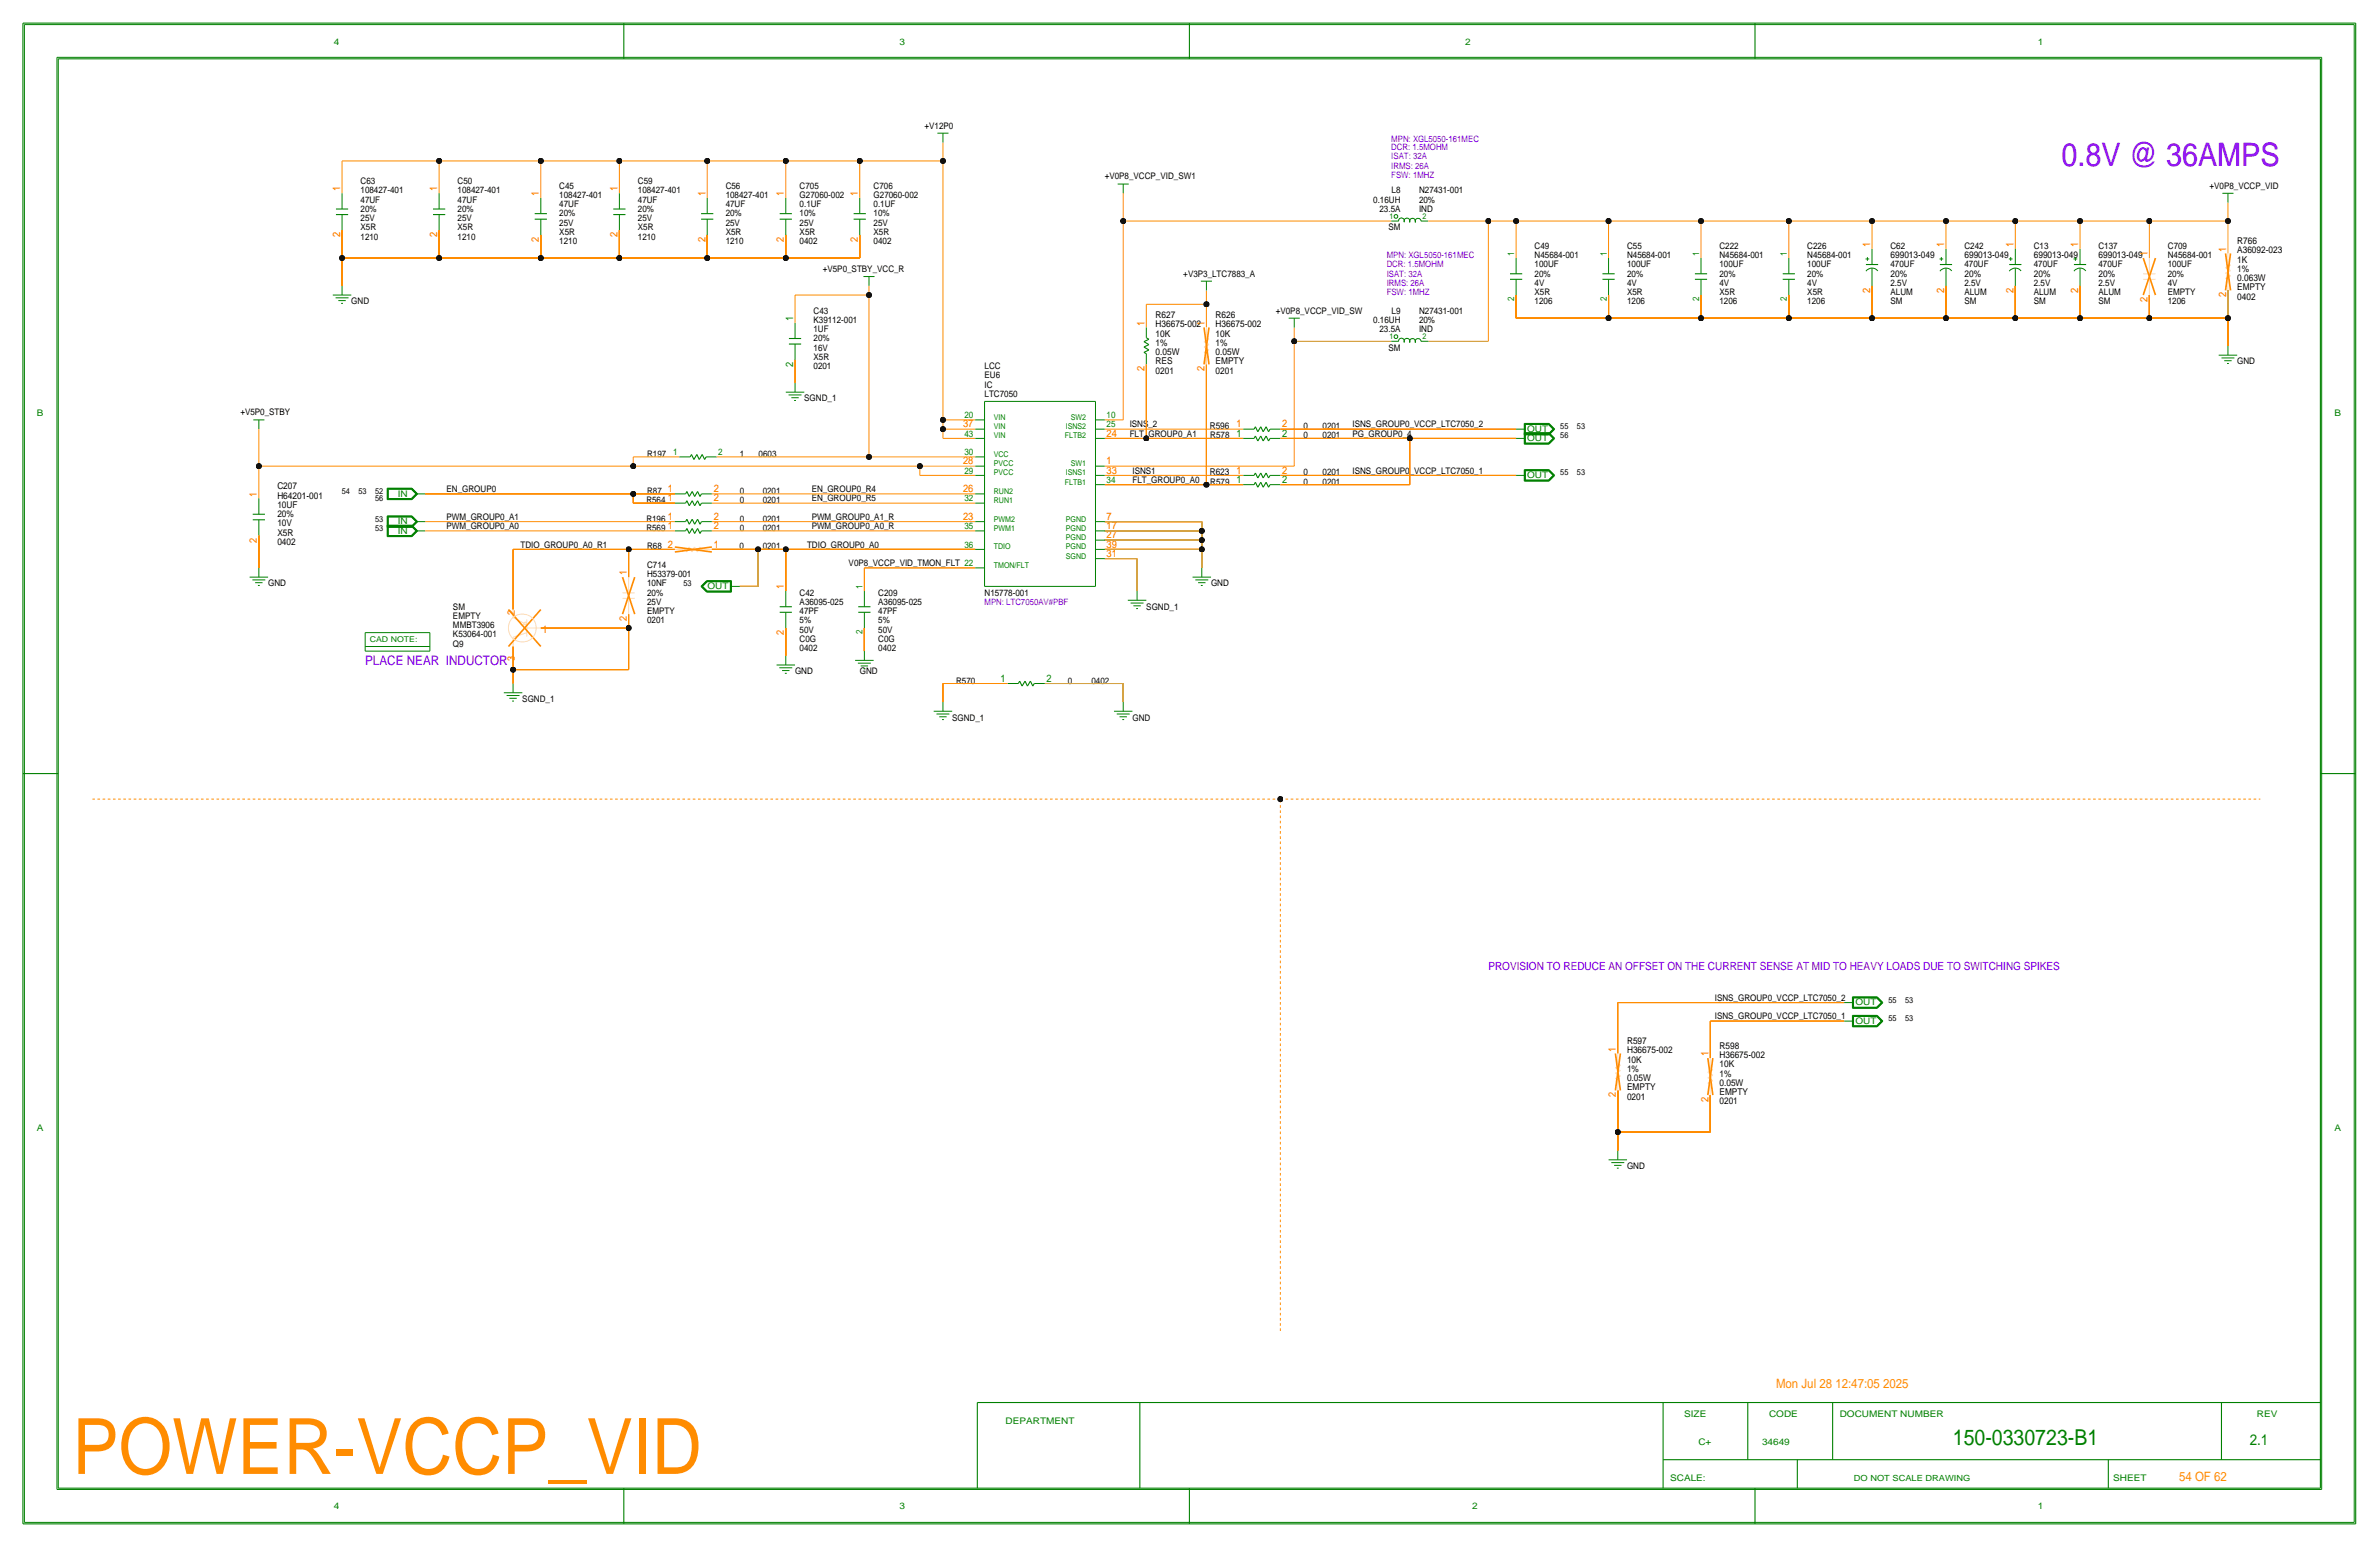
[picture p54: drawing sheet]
<svg xmlns="http://www.w3.org/2000/svg" width="654mm" height="425mm" viewBox="0 0 654 425" stroke-linecap="round" stroke-linejoin="round" font-family="sans-serif">
<defs><g id="words">
<text font-size="21.3" x="19.9" y="404.8">POWER-VCCP_VID</text>
<text font-size="8.9" x="566.4" y="45.5">0.8V @ 36AMPS</text>
<text font-size="6" x="536.5" y="397">150-0330723-B1</text>
<text font-size="4.1" x="618.1" y="397">2.1</text>
<text font-size="3.6" x="100.3" y="182.6">PLACE NEAR INDUCTOR</text>
<g font-size="3.5">
<text x="488" y="381.3">Mon Jul 28 12:47:05 2025</text>
<text x="598.7" y="406.8">54 OF 62</text>
</g>
<text font-size="3.1" x="408.9" y="266.4">PROVISION TO REDUCE AN OFFSET ON THE CURRENT SENSE AT MID TO HEAVY LOADS DUE TO SWITCHING SPIKES</text>
<g font-size="2.9">
<text x="93.5" y="52.6" transform="rotate(-90 93.5 52.6)">1</text>
<text x="120.1" y="52.6" transform="rotate(-90 120.1 52.6)">1</text>
<text x="148.1" y="53.8" transform="rotate(-90 148.1 53.8)">1</text>
<text x="169.7" y="52.6" transform="rotate(-90 169.7 52.6)">1</text>
<text x="193.8" y="53.8" transform="rotate(-90 193.8 53.8)">1</text>
<text x="215.4" y="53.8" transform="rotate(-90 215.4 53.8)">1</text>
<text x="235.7" y="53.8" transform="rotate(-90 235.7 53.8)">1</text>
<text x="93.5" y="65.2" transform="rotate(-90 93.5 65.2)">2</text>
<text x="120.1" y="65.2" transform="rotate(-90 120.1 65.2)">2</text>
<text x="169.7" y="65.2" transform="rotate(-90 169.7 65.2)">2</text>
<text x="148.1" y="66.4" transform="rotate(-90 148.1 66.4)">2</text>
<text x="193.8" y="66.4" transform="rotate(-90 193.8 66.4)">2</text>
<text x="215.4" y="66.4" transform="rotate(-90 215.4 66.4)">2</text>
<text x="235.7" y="66.4" transform="rotate(-90 235.7 66.4)">2</text>
<text x="513.8" y="67.8" transform="rotate(-90 513.8 67.8)">1</text>
<text x="534.2" y="67.8" transform="rotate(-90 534.2 67.8)">1</text>
<text x="553.2" y="67.8" transform="rotate(-90 553.2 67.8)">1</text>
<text x="571" y="67.8" transform="rotate(-90 571 67.8)">1</text>
<text x="590" y="70.4" transform="rotate(-90 590 70.4)">1</text>
<text x="611.6" y="69.1" transform="rotate(-90 611.6 69.1)">1</text>
<text x="513.8" y="80.4" transform="rotate(-90 513.8 80.4)">2</text>
<text x="534.2" y="80.4" transform="rotate(-90 534.2 80.4)">2</text>
<text x="553.2" y="80.4" transform="rotate(-90 553.2 80.4)">2</text>
<text x="571" y="80.4" transform="rotate(-90 571 80.4)">2</text>
<text x="590" y="83" transform="rotate(-90 590 83)">2</text>
<text x="611.6" y="81.7" transform="rotate(-90 611.6 81.7)">2</text>
<text x="217.9" y="88.1" transform="rotate(-90 217.9 88.1)">1</text>
<text x="314.5" y="89.4" transform="rotate(-90 314.5 89.4)">1</text>
<text x="331" y="89.4" transform="rotate(-90 331 89.4)">1</text>
<text x="217.9" y="100.7" transform="rotate(-90 217.9 100.7)">2</text>
<text x="314.5" y="102" transform="rotate(-90 314.5 102)">2</text>
<text x="331" y="102" transform="rotate(-90 331 102)">2</text>
<text x="264.6" y="117.3">37</text>
<text x="304" y="119.9">24</text>
<text x="339.7" y="117.3">1</text>
<text x="339.7" y="119.9">1</text>
<text x="352.3" y="117.3">2</text>
<text x="352.3" y="119.9">2</text>
<text x="264.6" y="127.5">28</text>
<text x="304" y="127.5">1</text>
<text x="304" y="130">33</text>
<text x="339.7" y="130">1</text>
<text x="352.3" y="130">2</text>
<text x="70.6" y="136.4" transform="rotate(-90 70.6 136.4)">1</text>
<text x="183.5" y="137.7">1</text>
<text x="183.5" y="135.1">1</text>
<text x="196.1" y="137.7">2</text>
<text x="196.1" y="135.1">2</text>
<text x="264.6" y="135.1">26</text>
<text x="339.7" y="132.6">1</text>
<text x="352.3" y="132.6">2</text>
<text x="183.5" y="142.7">1</text>
<text x="196.1" y="142.7">2</text>
<text x="264.6" y="142.7">23</text>
<text x="304" y="142.7">7</text>
<text x="70.6" y="149" transform="rotate(-90 70.6 149)">2</text>
<text x="183.5" y="145.3">1</text>
<text x="196.1" y="145.3">2</text>
<text x="304" y="147.8">27</text>
<text x="304" y="145.3">17</text>
<text x="183.5" y="150.4">2</text>
<text x="196.1" y="150.4">1</text>
<text x="304" y="152.9">31</text>
<text x="304" y="150.4">39</text>
<text x="141.5" y="168.8" transform="rotate(-90 141.5 168.8)">2</text>
<text x="215.4" y="174.4" transform="rotate(-90 215.4 174.4)">2</text>
<text x="274.9" y="187.2">1</text>
<text x="287.5" y="187.2">2</text>
<text x="444" y="288.8" transform="rotate(-90 444 288.8)">1</text>
<text x="469.4" y="290.1" transform="rotate(-90 469.4 290.1)">1</text>
<text x="444" y="301.4" transform="rotate(-90 444 301.4)">2</text>
</g>
<g font-size="2.9" fill="#f00">
<text x="172.2" y="158" transform="rotate(-90 172.2 158)">1</text>
<text x="215.4" y="161.8" transform="rotate(-90 215.4 161.8)">1</text>
<text x="149.1" y="173.9">1</text>
<text x="172.2" y="170.6" transform="rotate(-90 172.2 170.6)">2</text>
<text x="141.5" y="181.4" transform="rotate(-90 141.5 181.4)">3</text>
<text x="469.4" y="302.7" transform="rotate(-90 469.4 302.7)">2</text>
</g>
<g font-size="2.6">
<text x="519.4" y="70.9">699013-049</text>
<text x="539.8" y="70.9">699013-049</text>
<text x="558.8" y="70.9">699013-049</text>
<text x="576.6" y="70.9">699013-049</text>
<text x="614.7" y="67.1">R766</text>
<text x="614.7" y="69.6">A36092-023</text>
<text x="519.4" y="75.9">20%</text>
<text x="539.8" y="75.9">20%</text>
<text x="558.8" y="75.9">20%</text>
<text x="576.6" y="75.9">20%</text>
<text x="614.7" y="77.2">0.063W</text>
<text x="614.7" y="74.7">1%</text>
<text x="614.7" y="72.1">1K</text>
<text x="614.7" y="82.3">0402</text>
<text x="614.7" y="79.8">EMPTY</text>
<text x="317.5" y="89.9">H36675-002</text>
<text x="317.5" y="87.4">R627</text>
<text x="334" y="89.9">H36675-002</text>
<text x="334" y="87.4">R626</text>
<text x="317.5" y="95">1%</text>
<text x="317.5" y="92.5">10K</text>
<text x="334" y="92.5">10K</text>
<text x="334" y="95">1%</text>
<text x="317.5" y="97.5">0.05W</text>
<text x="317.5" y="100.1">RES</text>
<text x="334" y="100.1">EMPTY</text>
<text x="334" y="97.5">0.05W</text>
<text x="317.5" y="102.6">0201</text>
<text x="334" y="102.6">0201</text>
<text x="332.4" y="117.9">R596</text>
<text x="332.4" y="130.6">R623</text>
<text x="76.2" y="136.9">H64201-001</text>
<text x="76.2" y="134.4">C207</text>
<text x="76.2" y="142">20%</text>
<text x="76.2" y="139.4">10UF</text>
<text x="76.2" y="149.6">0402</text>
<text x="76.2" y="144.5">10V</text>
<text x="76.2" y="147.1">X5R</text>
<text x="447" y="286.8">R597</text>
<text x="447" y="289.3">H36675-002</text>
<text x="447" y="291.8">10K</text>
<text x="472.4" y="290.6">H36675-002</text>
<text x="472.4" y="288">R598</text>
<text x="472.4" y="293.1">10K</text>
<text x="447" y="299.5">EMPTY</text>
<text x="447" y="296.9">0.05W</text>
<text x="447" y="294.4">1%</text>
<text x="472.4" y="298.2">0.05W</text>
<text x="472.4" y="295.7">1%</text>
<text x="447" y="302">0201</text>
<text x="472.4" y="303.3">0201</text>
<text x="472.4" y="300.7">EMPTY</text>
</g>
<g font-size="2.5" fill="#008000">
<text x="91.7" y="12.2">4</text>
<text x="265" y="114.8">20</text>
<text x="419.6" y="118.6">OUT</text>
<text x="185" y="125">1</text>
<text x="419.6" y="121.2">OUT</text>
<text x="419.6" y="131.3">OUT</text>
<text x="109.3" y="136.4">IN</text>
<text x="109.3" y="144">IN</text>
<text x="109.3" y="146.6">IN</text>
</g>
<g font-size="2.5">
<text x="247.1" y="12.2">3</text>
<text x="402.5" y="12.2">2</text>
<text x="559.9" y="12.2">1</text>
<text x="254" y="35.3">+V12P0</text>
<text x="99.1" y="53.1">108427-401</text>
<text x="99.1" y="50.5">C63</text>
<text x="125.7" y="53.1">108427-401</text>
<text x="125.7" y="50.5">C50</text>
<text x="153.7" y="51.8">C45</text>
<text x="175.3" y="53.1">108427-401</text>
<text x="175.3" y="50.5">C59</text>
<text x="199.4" y="51.8">C56</text>
<text x="219.7" y="51.8">C705</text>
<text x="240" y="51.8">C706</text>
<text x="303.5" y="49.3">+V0P8_VCCP_VID_SW1</text>
<text x="382.3" y="53.1">L8</text>
<text x="389.9" y="53.1">N27431-001</text>
<text x="607.1" y="51.8">+V0P8_VCCP_VID</text>
<text x="99.1" y="55.6">47UF</text>
<text x="99.1" y="58.2">20%</text>
<text x="125.7" y="55.6">47UF</text>
<text x="125.7" y="58.2">20%</text>
<text x="153.7" y="56.9">47UF</text>
<text x="153.7" y="54.4">108427-401</text>
<text x="153.7" y="59.4">20%</text>
<text x="175.3" y="55.6">47UF</text>
<text x="175.3" y="58.2">20%</text>
<text x="199.4" y="54.4">108427-401</text>
<text x="199.4" y="56.9">47UF</text>
<text x="199.4" y="59.4">20%</text>
<text x="219.7" y="56.9">0.1UF</text>
<text x="219.7" y="59.4">10%</text>
<text x="219.7" y="54.4">G27060-002</text>
<text x="240" y="56.9">0.1UF</text>
<text x="240" y="59.4">10%</text>
<text x="240" y="54.4">G27060-002</text>
<text x="377.3" y="55.6">0.16UH</text>
<text x="379" y="58.2">23.5A</text>
<text x="389.9" y="55.6">20%</text>
<text x="389.9" y="58.2">IND</text>
<text x="99.1" y="63.2">X5R</text>
<text x="99.1" y="65.8">1210</text>
<text x="99.1" y="60.7">25V</text>
<text x="125.7" y="63.2">X5R</text>
<text x="125.7" y="65.8">1210</text>
<text x="125.7" y="60.7">25V</text>
<text x="153.7" y="64.5">X5R</text>
<text x="153.7" y="62">25V</text>
<text x="175.3" y="63.2">X5R</text>
<text x="175.3" y="65.8">1210</text>
<text x="175.3" y="60.7">25V</text>
<text x="199.4" y="64.5">X5R</text>
<text x="199.4" y="62">25V</text>
<text x="219.7" y="64.5">X5R</text>
<text x="219.7" y="62">25V</text>
<text x="240" y="64.5">X5R</text>
<text x="240" y="62">25V</text>
<text x="381.5" y="63.2">SM</text>
<text x="153.7" y="67.1">1210</text>
<text x="199.4" y="67.1">1210</text>
<text x="219.7" y="67.1">0402</text>
<text x="240" y="67.1">0402</text>
<text x="416.1" y="70.4" transform="rotate(-90 416.1 70.4)">1</text>
<text x="421.6" y="70.9">N45684-001</text>
<text x="421.6" y="68.3">C49</text>
<text x="441.5" y="70.4" transform="rotate(-90 441.5 70.4)">1</text>
<text x="447" y="68.3">C55</text>
<text x="447" y="70.9">N45684-001</text>
<text x="466.9" y="70.4" transform="rotate(-90 466.9 70.4)">1</text>
<text x="472.4" y="70.9">N45684-001</text>
<text x="472.4" y="68.3">C222</text>
<text x="491" y="70.4" transform="rotate(-90 491 70.4)">1</text>
<text x="496.6" y="70.9">N45684-001</text>
<text x="496.6" y="68.3">C226</text>
<text x="519.4" y="68.3">C62</text>
<text x="539.8" y="68.3">C242</text>
<text x="558.8" y="68.3">C13</text>
<text x="576.6" y="68.3">C137</text>
<text x="595.6" y="70.9">N45684-001</text>
<text x="595.6" y="68.3">C709</text>
<text x="226.1" y="74.7">+V5P0_STBY_VCC_R</text>
<text x="325.1" y="75.9">+V3P3_LTC7883_A</text>
<text x="421.6" y="75.9">20%</text>
<text x="421.6" y="73.4">100UF</text>
<text x="447" y="75.9">20%</text>
<text x="447" y="73.4">100UF</text>
<text x="472.4" y="75.9">20%</text>
<text x="472.4" y="73.4">100UF</text>
<text x="496.6" y="75.9">20%</text>
<text x="496.6" y="73.4">100UF</text>
<text x="519.4" y="73.4">470UF</text>
<text x="539.8" y="73.4">470UF</text>
<text x="558.8" y="73.4">470UF</text>
<text x="576.6" y="73.4">470UF</text>
<text x="595.6" y="75.9">20%</text>
<text x="595.6" y="73.4">100UF</text>
<text x="96.5" y="83.6">GND</text>
<text x="416.1" y="82.8" transform="rotate(-90 416.1 82.8)">2</text>
<text x="421.6" y="81">X5R</text>
<text x="421.6" y="83.6">1206</text>
<text x="421.6" y="78.5">4V</text>
<text x="441.5" y="82.8" transform="rotate(-90 441.5 82.8)">2</text>
<text x="447" y="81">X5R</text>
<text x="447" y="83.6">1206</text>
<text x="447" y="78.5">4V</text>
<text x="466.9" y="82.8" transform="rotate(-90 466.9 82.8)">2</text>
<text x="472.4" y="81">X5R</text>
<text x="472.4" y="83.6">1206</text>
<text x="472.4" y="78.5">4V</text>
<text x="491" y="82.8" transform="rotate(-90 491 82.8)">2</text>
<text x="496.6" y="81">X5R</text>
<text x="496.6" y="83.6">1206</text>
<text x="496.6" y="78.5">4V</text>
<text x="519.4" y="78.5">2.5V</text>
<text x="519.4" y="81">ALUM</text>
<text x="519.4" y="83.6">SM</text>
<text x="539.8" y="78.5">2.5V</text>
<text x="539.8" y="83.6">SM</text>
<text x="539.8" y="81">ALUM</text>
<text x="558.8" y="78.5">2.5V</text>
<text x="558.8" y="81">ALUM</text>
<text x="558.8" y="83.6">SM</text>
<text x="576.6" y="83.6">SM</text>
<text x="576.6" y="81">ALUM</text>
<text x="576.6" y="78.5">2.5V</text>
<text x="595.6" y="81">EMPTY</text>
<text x="595.6" y="83.6">1206</text>
<text x="595.6" y="78.5">4V</text>
<text x="223.5" y="88.6">K39112-001</text>
<text x="223.5" y="86.1">C43</text>
<text x="350.5" y="86.1">+V0P8_VCCP_VID_SW</text>
<text x="377.3" y="88.6">0.16UH</text>
<text x="382.3" y="86.1">L9</text>
<text x="389.9" y="88.6">20%</text>
<text x="389.9" y="86.1">N27431-001</text>
<text x="223.5" y="91.2">1UF</text>
<text x="223.5" y="93.7">20%</text>
<text x="379" y="91.2">23.5A</text>
<text x="389.9" y="91.2">IND</text>
<text x="223.5" y="98.8">X5R</text>
<text x="223.5" y="101.3">0201</text>
<text x="223.5" y="96.3">16V</text>
<text x="270.5" y="101.3">LCC</text>
<text x="381.5" y="96.3">SM</text>
<text x="614.7" y="100.1">GND</text>
<text x="270.5" y="103.9">EU6</text>
<text x="270.5" y="106.4">IC</text>
<text x="221" y="110.2">SGND_1</text>
<text x="270.5" y="109">LTC7050</text>
<text x="10.2" y="114.3">B</text>
<text x="66" y="114">+V5P0_STBY</text>
<text x="265" y="119.9">43</text>
<text x="304" y="117.3">25</text>
<text x="304" y="114.8">10</text>
<text x="310.4" y="117.3">ISNS_2</text>
<text x="310.4" y="119.9">FLT_GROUP0_A1</text>
<text x="358.2" y="117.9">0</text>
<text x="363.4" y="117.9">0201</text>
<text x="371.6" y="119.9">PG_GROUP0_4</text>
<text x="371.6" y="117.3">ISNS_GROUP0_VCCP_LTC7050_2</text>
<text x="641.4" y="114.3">B</text>
<text x="177.8" y="125.5">R197</text>
<text x="197.4" y="125">2</text>
<text x="203.2" y="125.5">1</text>
<text x="208.4" y="125.5">0603</text>
<text x="265" y="125">30</text>
<text x="332.5" y="120.4">R578</text>
<text x="358.2" y="120.4">0</text>
<text x="363.4" y="120.4">0201</text>
<text x="265" y="130">29</text>
<text x="311.1" y="130">ISNS1</text>
<text x="358.2" y="130.6">0</text>
<text x="363.4" y="130.6">0201</text>
<text x="371.6" y="130">ISNS_GROUP0_VCCP_LTC7050_1</text>
<text x="122.7" y="135.1">EN_GROUP0</text>
<text x="177.8" y="135.6">R87</text>
<text x="203.2" y="135.6">0</text>
<text x="209.5" y="135.6">0201</text>
<text x="223" y="135.1">EN_GROUP0_R4</text>
<text x="223" y="137.7">EN_GROUP0_R5</text>
<text x="265" y="137.7">32</text>
<text x="304" y="132.6">34</text>
<text x="311.1" y="132.6">FLT_GROUP0_A0</text>
<text x="332.5" y="133.1">R579</text>
<text x="358.2" y="133.1">0</text>
<text x="363.4" y="133.1">0201</text>
<text x="122.7" y="142.7">PWM_GROUP0_A1</text>
<text x="177.6" y="143.3">R196</text>
<text x="177.6" y="138.2">R564</text>
<text x="203.2" y="143.3">0</text>
<text x="203.2" y="138.2">0</text>
<text x="209.5" y="143.3">0201</text>
<text x="209.5" y="138.2">0201</text>
<text x="223" y="142.7">PWM_GROUP0_A1_R</text>
<text x="122.7" y="145.3">PWM_GROUP0_A0</text>
<text x="177.6" y="145.8">R569</text>
<text x="203.2" y="145.8">0</text>
<text x="209.5" y="145.8">0201</text>
<text x="223" y="145.3">PWM_GROUP0_A0_R</text>
<text x="265" y="145.3">35</text>
<text x="143" y="150.4">TDIO_GROUP0_A0_R1</text>
<text x="177.8" y="156">C714</text>
<text x="177.8" y="150.9">R68</text>
<text x="203.2" y="150.9">0</text>
<text x="209.5" y="150.9">0201</text>
<text x="221.7" y="150.4">TDIO_GROUP0_A0</text>
<text x="233.2" y="155.4">V0P8_VCCP_VID_TMON_FLT 22</text>
<text x="265" y="150.4">36</text>
<text x="73.7" y="161">GND</text>
<text x="177.8" y="158.5">H53379-001</text>
<text x="177.8" y="161">10NF</text>
<text x="194.3" y="161.8">OUT</text>
<text x="237" y="161.8" transform="rotate(-90 237 161.8)">1</text>
<text x="332.7" y="161">GND</text>
<text x="124.5" y="167.4">SM</text>
<text x="177.8" y="166.1">25V</text>
<text x="177.8" y="163.6">20%</text>
<text x="219.7" y="163.6">C42</text>
<text x="219.7" y="166.1">A36095-025</text>
<text x="241.3" y="166.1">A36095-025</text>
<text x="241.3" y="163.6">C209</text>
<text x="270.5" y="163.6">N15778-001</text>
<text x="315" y="167.4">SGND_1</text>
<text x="124.5" y="172.5">MMBT3906</text>
<text x="124.5" y="169.9">EMPTY</text>
<text x="177.8" y="171.2">0201</text>
<text x="177.8" y="168.7">EMPTY</text>
<text x="219.7" y="168.7">47PF</text>
<text x="219.7" y="171.2">5%</text>
<text x="219.7" y="173.7">50V</text>
<text x="241.3" y="171.2">5%</text>
<text x="241.3" y="168.7">47PF</text>
<text x="241.3" y="173.7">50V</text>
<text x="124.5" y="177.5">Q9</text>
<text x="124.5" y="175">K53064-001</text>
<text x="219.7" y="176.3">C0G</text>
<text x="219.7" y="178.8">0402</text>
<text x="237" y="174.2" transform="rotate(-90 237 174.2)">2</text>
<text x="241.3" y="176.3">C0G</text>
<text x="241.3" y="178.8">0402</text>
<text x="218.4" y="185.2">GND</text>
<text x="236.2" y="185.2">GND</text>
<text x="262.7" y="187.7">R570</text>
<text x="293.4" y="187.7">0</text>
<text x="299.9" y="187.7">0402</text>
<text x="143.5" y="192.8">SGND_1</text>
<text x="261.6" y="197.9">SGND_1</text>
<text x="311.1" y="197.9">GND</text>
<text x="471.2" y="274.8">ISNS_GROUP0_VCCP_LTC7050_2</text>
<text x="471.2" y="279.9">ISNS_GROUP0_VCCP_LTC7050_1</text>
<text x="509.8" y="281.2">OUT</text>
<text x="509.8" y="276.1">OUT</text>
<text x="10.2" y="310.6">A</text>
<text x="641.4" y="310.6">A</text>
<text x="447" y="321.1">GND</text>
<text x="462.7" y="389.1">SIZE</text>
<text x="486.1" y="389.1">CODE</text>
<text x="505.5" y="389.1">DOCUMENT NUMBER</text>
<text x="620.1" y="389.1">REV</text>
<text x="276.3" y="391.1">DEPARTMENT</text>
<text x="466.6" y="397">C+</text>
<text x="484.1" y="397">34649</text>
<text x="458.9" y="406.8">SCALE:</text>
<text x="580.6" y="406.8">SHEET</text>
<text x="91.7" y="414.5">4</text>
<text x="247.1" y="414.5">3</text>
<text x="404.5" y="414.5">2</text>
<text x="559.9" y="414.5">1</text>
</g>
<g font-size="2.4">
<text x="382.3" y="39.1">MPN: XGL5050-161MEC</text>
<text x="382.3" y="41.2">DCR: 1.5MOHM</text>
<text x="382.3" y="43.7">ISAT: 32A</text>
<text x="382.3" y="46.3">IRMS: 26A</text>
<text x="382.3" y="48.8">FSW: 1MHZ</text>
<text x="381" y="70.9">MPN: XGL5050-161MEC</text>
<text x="381" y="73.4">DCR: 1.5MOHM</text>
<text x="381" y="75.9">ISAT: 32A</text>
<text x="381" y="78.5">IRMS: 26A</text>
<text x="381" y="81">FSW: 1MHZ</text>
<text x="270.5" y="166.1">MPN: LTC7050AV#PBF</text>
</g>
<g font-size="2.3">
<text x="428.7" y="117.9">55</text>
<text x="433.3" y="117.9">53</text>
<text x="428.7" y="120.4">56</text>
<text x="428.7" y="130.6">55</text>
<text x="433.3" y="130.6">53</text>
<text x="93.9" y="135.6">54</text>
<text x="98.5" y="135.6">53</text>
<text x="103.1" y="135.6">52</text>
<text x="103.1" y="137.5">56</text>
<text x="103.1" y="143.3">53</text>
<text x="103.1" y="145.8">53</text>
<text x="187.8" y="161">53</text>
<text x="518.9" y="275.3">55</text>
<text x="523.4" y="275.3">53</text>
<text x="518.9" y="280.4">55</text>
<text x="523.4" y="280.4">53</text>
<text x="509.4" y="406.8">DO NOT SCALE DRAWING</text>
</g>
<g font-size="2.2">
<text x="381.8" y="60.2">1</text>
<text x="390.8" y="60.2">2</text>
<text x="381.8" y="93.2">1</text>
<text x="390.8" y="93.2">2</text>
<text x="273" y="115.3">VIN</text>
<text x="273" y="117.9">VIN</text>
<text x="292.8" y="117.9">ISNS2</text>
<text x="294.2" y="115.3">SW2</text>
<text x="273" y="120.4">VIN</text>
<text x="273" y="125.5">VCC</text>
<text x="292.6" y="120.4">FLTB2</text>
<text x="273" y="128">PVCC</text>
<text x="273" y="130.6">PVCC</text>
<text x="292.8" y="130.6">ISNS1</text>
<text x="294.2" y="128">SW1</text>
<text x="273" y="135.6">RUN2</text>
<text x="292.6" y="133.1">FLTB1</text>
<text x="273" y="143.3">PWM2</text>
<text x="273" y="138.2">RUN1</text>
<text x="292.8" y="143.3">PGND</text>
<text x="273" y="145.8">PWM1</text>
<text x="292.8" y="148.3">PGND</text>
<text x="292.8" y="145.8">PGND</text>
<text x="273" y="150.9">TDIO</text>
<text x="273" y="156">TMON/FLT</text>
<text x="292.8" y="153.4">SGND</text>
<text x="292.8" y="150.9">PGND</text>
<text x="101.6" y="176.3">CAD NOTE:</text>
</g>
</g></defs>
<!-- layer: Print Layer -->
<g fill="none" stroke="#000" stroke-width=".27">
<path d="M6.7 6.8h640.1zM6.7 6.8v411.3zM15.6 15.7h622.3zM15.6 15.7v393.3zM637.9 15.7v393.3zM646.8 6.8v411.3zM257.6 36.6h3zM259.1 36.6v2.5zM259.1 39.1v5.1zM94 44.2h26.6zM94 44.2v8.9zM94 58.9v4.3z"/>
<path d="M94 53.1v4.3zM120.6 58.9v4.3zM120.6 53.1v4.3zM120.6 44.2h28zM120.6 44.2v8.9zM148.6 54.4v4.3zM148.6 44.2h21.6zM148.6 44.2v10.2zM170.2 44.2h24.1zM170.2 44.2v8.9zM170.2 58.9v4.3zM170.2 53.1v4.3z"/>
<path d="M194.3 54.4v4.3zM194.3 44.2h21.6zM194.3 44.2v10.2zM215.9 54.4v4.3zM215.9 44.2h20.3zM215.9 44.2v10.2zM236.2 54.4v4.3zM236.2 44.2h22.9zM236.2 44.2v10.2zM259.1 44.2v71.1zM307.1 50.5h3zM308.6 53.1v7.6z"/>
<path d="M308.6 50.5v2.6zM610.6 53.1h3.1zM612.1 55.6v5.1zM612.1 53.1v2.5zM94 78.5v2.5zM94 70.9h26.6zM94 63.2v7.7zM94 70.9v7.6zM120.6 70.9h28zM120.6 63.2v7.7zM148.6 60.2v4.3zM148.6 70.9h21.6z"/>
<path d="M148.6 64.5v6.4zM170.2 70.9h24.1zM170.2 63.2v7.7zM194.3 60.2v4.3zM194.3 70.9h21.6zM194.3 64.5v6.4zM215.9 60.2v4.3zM215.9 70.9h20.3zM215.9 64.5v6.4zM236.2 60.2v4.3zM236.2 64.5v6.4zM237.2 75.9h3.1z"/>
<path d="M238.8 78.5v2.5zM238.8 75.9v2.6zM308.6 60.7v54.6zM308.6 60.7h73.7zM329.9 77.2h3.1zM331.5 79.8v3.8zM331.5 77.2v2.6zM382.3 60.7h2zM384.3 60.8a.81 .81 0 0 1 .9-.9 .81 .81 0 0 1 .6 1.1 .81 .81 0 0 1 .8-1.1 .81 .81 0 0 1 .7 1.2 .81 .81 0 0 1 .8-1.1 .81 .81 0 0 1 .7 1.1M390.4 60.7h2zM390.4 60.8a.81 .81 0 0 0-.9-.8 .81 .81 0 0 0-.6 1.1M392.4 60.7h16.5z"/>
<path d="M408.9 60.7h7.7zM408.9 60.7v33zM416.6 76.7v4.3zM416.6 70.9v4.3zM416.6 60.7h25.4zM416.6 60.7v10.2zM442 76.7v4.3zM442 70.9v4.3zM442 60.7h25.4zM442 60.7v10.2zM467.4 76.7v4.3zM467.4 70.9v4.3z"/>
<path d="M467.4 60.7h24.1zM467.4 60.7v10.2zM491.5 60.7h22.8zM491.5 60.7v10.2zM491.5 76.7v4.3zM491.5 70.9v4.3zM512.6 71.1h1zM513.1 70.6v1zM514.3 73.7v4.8zM514.3 68.3v4.3zM514.3 60.7h20.4zM514.3 60.7v7.6z"/>
<path d="M514.3 78.5v8.9zM515.9 74.4a2.01 2.01 0 0 0-3.2 .1M532.9 71.1h1zM533.4 70.6v1zM534.7 60.7h19zM534.7 60.7v7.6zM534.7 78.5v8.9zM534.7 73.7v4.8zM534.7 68.3v4.3zM536.2 74.4a2.01 2.01 0 0 0-3.2 .1M551.9 71.1h1.1zM552.5 70.6v1z"/>
<path d="M553.7 60.7h17.8zM553.7 60.7v7.6zM553.7 78.5v8.9zM553.7 73.7v4.8zM553.7 68.3v4.3zM555.3 74.4a2.01 2.01 0 0 0-3.3 .1M569.7 71.1h1zM570.2 70.6v1zM571.5 73.7v4.8zM571.5 68.3v4.3zM571.5 60.7h19zM571.5 60.7v7.6z"/>
<path d="M571.5 78.5v8.9zM573.1 74.4a2.01 2.01 0 0 0-3.3 .1M590.5 76.7v4.3zM590.5 70.9v4.3zM590.5 60.7h21.6zM590.5 60.7v10.2zM612.1 60.7v8.9zM612.1 79.8v7.6zM612.1 76.8v3zM612.1 69.6v2.8zM91.4 81h5.1zM92.2 81.8h3.6z"/>
<path d="M93 82.5h2zM93.7 83.3h.5zM218.4 94.5v4.3zM218.4 88.6v4.4zM218.4 81h20.4zM218.4 81v7.6zM218.4 98.8v6.4zM238.8 81v44.5zM315 97.1v3zM315 89.9v2.9zM315 83.6h16.5zM315 83.6v6.3z"/>
<path d="M331.5 97.1v3zM331.5 89.9v2.9zM331.5 95v5.1zM331.5 83.6v6.3zM354.1 87.4h3zM355.6 87.4v2.5zM355.6 93.7h26.7zM355.6 89.9v3.8zM355.6 93.7v34.3zM382.3 93.7h2zM384.3 93.8a.81 .81 0 0 1 .9-.9 .81 .81 0 0 1 .6 1.1 .81 .81 0 0 1 .8-1 .81 .81 0 0 1 .7 1.1 .81 .81 0 0 1 .8-1.1 .81 .81 0 0 1 .7 1.1 .84 .84 0 0 1 .6-1.1 .84 .84 0 0 1 1 .8M390.4 93.7h2z"/>
<path d="M392.4 93.7h16.5zM416.6 87.4h25.4zM416.6 81v6.4zM442 87.4h25.4zM442 81v6.4zM467.4 87.4h24.1zM467.4 81v6.4zM491.5 87.4h22.8zM491.5 81v6.4zM514.3 87.4h20.4zM534.7 87.4h19zM553.7 87.4h17.8z"/>
<path d="M571.5 87.4h19zM590.5 87.4h21.6zM590.5 81v6.4zM609.6 97.5h5.1zM610.4 98.3h3.5zM611.1 99.1h2.1zM611.9 99.8h.5zM612.1 87.4v7.6zM612.1 95v2.5zM69.6 115.3h3zM71.1 117.9v10.1zM71.1 115.3v2.6z"/>
<path d="M215.9 107.7h5.1zM216.7 108.5h3.5zM217.4 109.2h2.1zM218.2 110h.5zM218.4 105.2v2.5zM259.1 115.3h8.9zM259.1 115.3v2.6zM259.1 117.9h8.9zM259.1 117.9v2.5zM268 117.9h2.5zM268 115.3h2.5zM270.5 110.2v50.8z"/>
<path d="M270.5 110.2h30.5zM301 115.3h2.5zM301 117.9h2.5zM301 110.2v50.8zM303.5 117.9h38.1zM303.5 115.3h5.1zM315 100.1v20.3zM331.5 100.1v33zM341.6 117.9h3zM348.9 117.9h2.9zM351.8 117.9h64.8zM416.6 117.9h2.5z"/>
<path d="M418.8 118.8h6.8zM418.8 118.8v3.2zM418.8 116.3h6.8zM418.8 119.4h6.8zM418.8 116.3v3.1zM418.9 118.9h6.7zM418.9 118.9v3zM418.9 116.4h6.7zM418.9 116.4v2.9zM418.9 119.3h6.7zM419 119h6.5zM419 119v2.8z"/>
<path d="M419 116.5h6.5zM419 116.5v2.7zM419 119.2h6.5zM419.1 119.1h6.4zM419.1 119.1v2.6zM419.1 116.6h6.4zM419.1 116.6v2.5zM425.5 119.1l1.2 1.3zM425.5 116.6l1.2 1.3zM425.5 119l1.4 1.4zM425.5 116.5l1.4 1.4zM425.5 119.2l1.4-1.3z"/>
<path d="M425.6 118.9l1.4 1.5zM425.6 116.4l1.4 1.5zM425.6 119.3l1.4-1.4zM425.6 118.8l1.6 1.6zM425.6 116.3l1.6 1.6zM425.6 119.4l1.6-1.5zM426.7 117.9l-1.2 1.2zM71.1 128h102.9zM71.1 128v8.9zM71.1 136.9v4.3zM106.4 134.1h6.8zM106.4 134.1v3.1z"/>
<path d="M106.4 137.2h6.8zM106.5 134.2h6.6zM106.5 134.2v2.9zM106.5 137.1h6.6zM106.6 134.3h6.5zM106.6 134.3v2.7zM106.6 137h6.5zM106.7 134.4h6.3zM106.7 134.4v2.5zM106.7 136.9h6.3zM113 134.4l1.3 1.2zM113.1 134.3l1.4 1.3z"/>
<path d="M113.1 137l1.4-1.4zM113.1 134.2l1.5 1.4zM113.2 134.1l1.6 1.5zM113.2 137.2l1.6-1.6zM114.3 135.6h2.5zM114.3 135.6l-1.3 1.3zM114.6 135.6l-1.5 1.5zM116.8 135.6h57.2zM174 135.6h11.4zM174 135.6v2.6zM174 138.2h11.4zM174 128h78.7z"/>
<path d="M174 125.5v2.5zM174 125.5h12.7zM185.4 138.2h3zM185.4 135.6h3zM186.7 125.5h2.9zM192.7 138.2h2.9zM192.7 135.6h2.9zM194 125.5h2.9zM195.6 138.2h72.4zM195.6 135.6h72.4zM196.8 125.5h42zM238.8 125.5h29.2z"/>
<path d="M252.7 128h15.3zM252.7 128v2.6zM252.7 130.6h15.3zM259.1 120.4h8.9zM268 120.4h2.5zM268 125.5h2.5zM268 128h2.5zM268 135.6h2.5zM268 138.2h2.5zM268 130.6h2.5zM301 120.4h2.5zM301 128h2.5z"/>
<path d="M301 133.1h2.5zM301 130.6h2.5zM303.5 120.4h11.5zM303.5 130.6h38.1zM303.5 133.1h28zM303.5 128h52.1zM315 120.4h26.6zM331.5 133.1h10.1zM341.6 133.1h3zM341.6 120.4h3zM341.6 130.6h3zM348.9 133.1h2.9z"/>
<path d="M348.9 120.4h2.9zM348.9 130.6h2.9zM351.8 130.6h64.8zM351.8 120.4h35.5zM351.8 133.1h35.5zM387.3 120.4h29.3zM387.3 120.4v12.7zM416.6 120.4h2.5zM416.6 130.6h2.5zM418.8 122h6.8zM418.8 129h6.8zM418.8 132.1h6.8z"/>
<path d="M418.8 129v3.1zM418.9 121.9h6.7zM418.9 129.1h6.7zM418.9 129.1v2.9zM418.9 132h6.7zM419 121.8h6.5zM419 129.2h6.5zM419 129.2v2.7zM419 131.9h6.5zM419.1 121.7h6.4zM419.1 129.3h6.4zM419.1 129.3v2.5z"/>
<path d="M419.1 131.8h6.4zM425.5 129.3l1.2 1.3zM425.5 121.8l1.4-1.4zM425.5 129.2l1.4 1.4zM425.5 131.9l1.4-1.3zM425.6 121.9l1.4-1.5zM425.6 129.1l1.4 1.5zM425.6 132l1.4-1.4zM425.6 122l1.6-1.6zM425.6 129l1.6 1.6zM425.6 132.1l1.6-1.5zM426.7 120.4l-1.2 1.3z"/>
<path d="M426.7 130.6l-1.2 1.2zM68.6 158.5h5.1zM69.3 159.3h3.6zM71.1 147.1v8.9zM71.1 142.7v4.4zM71.1 156v2.5zM106.4 141.7h6.8zM106.4 141.7v3.1zM106.4 144.8h6.8zM106.4 144.2h6.8zM106.4 144.2v3.2zM106.4 147.4h6.8z"/>
<path d="M106.5 141.8h6.6zM106.5 141.8v2.9zM106.5 144.7h6.6zM106.5 144.3h6.6zM106.5 144.3v3zM106.5 147.3h6.6zM106.6 141.9h6.5zM106.6 141.9v2.7zM106.6 144.6h6.5zM106.6 144.4h6.5zM106.6 144.4v2.8zM106.6 147.2h6.5z"/>
<path d="M106.7 142h6.3zM106.7 142v2.5zM106.7 144.5h6.3zM106.7 144.5v2.6zM106.7 147.1h6.3zM113 142l1.3 1.3zM113 144.5l1.3 1.3zM113.1 141.9l1.4 1.4zM113.1 144.6l1.4-1.3zM113.1 144.4l1.4 1.4zM113.1 147.2l1.4-1.4zM113.1 141.8l1.5 1.5z"/>
<path d="M113.1 144.3l1.5 1.5zM113.2 141.7l1.6 1.6zM113.2 144.8l1.6-1.5zM113.2 144.2l1.6 1.6zM113.2 147.4l1.6-1.6zM114.3 143.3h2.5zM114.3 143.3l-1.3 1.2zM114.3 145.8h2.5zM114.3 145.8l-1.3 1.3zM114.6 143.3l-1.5 1.4zM114.6 145.8l-1.5 1.5zM116.8 145.8h68.6z"/>
<path d="M116.8 143.3h68.6zM141 150.9h31.7zM141 150.9v16.5zM172.7 150.9h12.7zM172.7 150.9v7.6zM172.7 158.5v4.3zM185.4 150.9h2.9zM185.4 145.8h3zM185.4 143.3h3zM192.6 150.9h3zM192.7 145.8h2.9zM192.7 143.3h2.9z"/>
<path d="M194.2 159.5l-1.6 1.5zM194.2 159.5h6.8zM194.2 159.6l-1.5 1.4zM194.2 159.6h6.7zM194.3 159.7h6.5zM194.3 159.8h6.4zM195.6 150.9h12.7zM195.6 143.3h72.4zM195.6 145.8h72.4zM200.7 159.8v2.5zM200.8 159.7v2.7zM200.9 159.6v2.9z"/>
<path d="M201 159.5v3.1zM208.3 150.9h7.6zM208.3 150.9v10.1zM215.9 150.9h52.1zM215.9 150.9v11.4zM237.5 156v6.3zM237.5 156h30.5zM268 145.8h2.5zM268 143.3h2.5zM268 150.9h2.5zM268 156h2.5zM301 145.8h2.5z"/>
<path d="M301 148.3h2.5zM301 150.9h2.5zM301 153.4h2.5zM301 143.3h2.5zM303.5 153.4h8.9zM303.5 150.9h26.7zM303.5 148.3h26.7zM303.5 145.8h26.7zM303.5 143.3h26.7zM312.4 153.4v8.9zM327.7 158.5h5zM328.4 159.3h3.6z"/>
<path d="M330.2 156v2.5zM330.2 148.3v2.6zM330.2 150.9v5.1zM330.2 145.8v2.5zM330.2 143.3v2.5zM70.1 160h2zM70.9 160.8h.5zM100.3 173.7h17.8zM100.3 178.8h17.8zM100.3 177.5h17.8zM100.3 173.7v5.1zM118.1 173.7v5.1z"/>
<path d="M141 177.5v6.4zM141 169.6l3 1.5zM141 167.4v2.2zM141 175l3.8-1.3zM141 175v2.5zM143.7 171.6h1zM144.3 170.7l.4 .9zM144.3 170.7l-.6 .9zM144.7 170.1v4.8zM144.8 172.5h3.8zM148.6 172.5h24.1zM172.7 168.7v3.8z"/>
<path d="M172.7 172.5v11.4zM172.7 164.3v4.4zM192.6 161l1.6 1.6zM192.7 161l1.5 1.5zM192.9 161l1.4-1.3zM192.9 161l1.4 1.4zM193 161l1.3-1.2zM193 161l1.3 1.3zM194.2 162.6h6.8zM194.2 162.5h6.7zM194.3 162.4h6.5zM194.3 162.3h6.4z"/>
<path d="M200.7 161h2.5zM203.2 161h5.1zM215.9 168.1v4.4zM215.9 162.3v4.3zM215.9 172.5v7.6zM237.5 168.1v4.4zM237.5 162.3v4.3zM237.5 178.8v2.6zM237.5 172.5v6.3zM270.5 161h30.5zM309.9 164.8h5.1zM310.6 165.6h3.6z"/>
<path d="M311.4 166.4h2zM312.2 167.1h.5zM312.4 162.3v2.5zM329.2 160h2zM329.9 160.8h.6zM138.4 190.2h5.1zM139.2 191h3.5zM140 191.8h2zM140.7 192.5h.5zM141 183.9h31.7zM141 183.9v3.8zM141 187.7v2.5z"/>
<path d="M213.4 182.6h5zM214.1 183.4h3.6zM214.9 184.1h2zM215.6 184.9h.6zM215.9 180.1v2.5zM234.9 181.4h5.1zM235.7 182.1h3.6zM236.5 182.9h2zM237.2 183.6h.5zM256.5 195.3h5.1zM257.3 196.1h3.6zM258.1 196.8h2z"/>
<path d="M258.8 197.6h.5zM259.1 192.8v2.5zM259.1 187.7h17.8zM259.1 187.7v5.1zM276.9 187.7h2.9zM284.2 187.7h2.8zM287 187.7h21.6zM306.1 195.3h5zM306.8 196.1h3.6zM307.6 196.8h2zM308.4 197.6h.5zM308.6 192.8v2.5z"/>
<path d="M308.6 187.7v5.1zM444.5 275.3h62.2zM444.5 275.3v14zM506.7 275.3h2.6zM509 278.8h6.8zM509 278.8v3.2zM509 273.8h6.8zM509 276.9h6.8zM509 273.8v3.1zM509.1 278.9h6.6zM509.1 278.9v3zM509.1 273.9h6.6z"/>
<path d="M509.1 273.9v2.9zM509.1 276.8h6.6zM509.2 279h6.5zM509.2 279v2.8zM509.2 274h6.5zM509.2 274v2.7zM509.2 276.7h6.5zM509.3 279.1h6.3zM509.3 279.1v2.6zM509.3 274.1h6.3zM509.3 274.1v2.5zM509.3 276.6h6.3z"/>
<path d="M515.6 279.1l1.3 1.3zM515.6 274.1l1.3 1.2zM515.7 279l1.3 1.4zM515.7 274l1.3 1.3zM515.7 276.7l1.3-1.4zM515.7 278.9l1.5 1.5zM515.7 273.9l1.5 1.4zM515.7 276.8l1.5-1.5zM515.8 278.8l1.5 1.6zM515.8 273.8l1.5 1.5zM515.8 276.9l1.5-1.6zM516.9 275.3l-1.3 1.3z"/>
<path d="M444.5 296.5v3zM444.5 289.3v2.9zM444.5 299.5v11.4zM469.9 297.8v2.9zM469.9 290.6v2.8zM469.9 280.4h36.8zM469.9 280.4v10.2zM506.7 280.4h2.6zM509 282h6.8zM509.1 281.9h6.6zM509.2 281.8h6.5zM509.3 281.7h6.3z"/>
<path d="M515.7 281.8l1.3-1.4zM515.7 281.9l1.5-1.5zM515.8 282l1.5-1.6zM516.9 280.4l-1.3 1.3zM442 318.5h5zM442.7 319.3h3.6zM444.5 310.9h25.4zM444.5 310.9v5.1zM444.5 316v2.5zM469.9 300.7v10.2zM443.5 320h2zM444.2 320.8h.6z"/>
<path d="M6.7 418.1h640.1zM15.6 409h622.3z"/>
<circle cx="383.5" cy="59.4" r=".51"/>
<circle cx="383.5" cy="92.5" r=".51"/>
<circle cx="143.5" cy="172.5" r="3.8"/>
</g>
<path d="M351.8 219.5h269.2M351.8 219.5h-326.4M351.8 365.5v-146" fill="none" stroke="#000" stroke-width=".27" stroke-dasharray=".7" stroke-linecap="butt"/>
<g fill="#000" stroke="#000" stroke-width=".27">
<circle cx="120.7" cy="44.2" r=".71"/>
<circle cx="148.6" cy="44.2" r=".71"/>
<circle cx="170.2" cy="44.2" r=".71"/>
<circle cx="194.3" cy="44.2" r=".71"/>
<circle cx="215.9" cy="44.2" r=".71"/>
<circle cx="236.2" cy="44.2" r=".71"/>
<circle cx="259.1" cy="44.2" r=".71"/>
<circle cx="94" cy="70.9" r=".71"/>
<circle cx="120.7" cy="70.9" r=".71"/>
<circle cx="148.6" cy="70.9" r=".71"/>
<circle cx="170.2" cy="70.9" r=".71"/>
<circle cx="194.3" cy="70.9" r=".71"/>
<circle cx="215.9" cy="70.9" r=".71"/>
<circle cx="308.6" cy="60.7" r=".71"/>
<circle cx="408.9" cy="60.7" r=".71"/>
<circle cx="416.6" cy="60.7" r=".71"/>
<circle cx="442" cy="60.7" r=".71"/>
<circle cx="467.4" cy="60.7" r=".71"/>
<circle cx="491.5" cy="60.7" r=".71"/>
<circle cx="514.4" cy="60.7" r=".71"/>
<circle cx="534.7" cy="60.7" r=".71"/>
<circle cx="553.7" cy="60.7" r=".71"/>
<circle cx="571.5" cy="60.7" r=".71"/>
<circle cx="590.6" cy="60.7" r=".71"/>
<circle cx="612.1" cy="60.7" r=".71"/>
<circle cx="238.8" cy="81" r=".71"/>
<circle cx="331.5" cy="83.6" r=".71"/>
<circle cx="355.6" cy="93.7" r=".71"/>
<circle cx="442" cy="87.4" r=".71"/>
<circle cx="467.4" cy="87.4" r=".71"/>
<circle cx="491.5" cy="87.4" r=".71"/>
<circle cx="514.4" cy="87.4" r=".71"/>
<circle cx="534.7" cy="87.4" r=".71"/>
<circle cx="553.7" cy="87.4" r=".71"/>
<circle cx="571.5" cy="87.4" r=".71"/>
<circle cx="590.6" cy="87.4" r=".71"/>
<circle cx="612.1" cy="87.4" r=".71"/>
<circle cx="259.1" cy="117.9" r=".71"/>
<circle cx="259.1" cy="115.3" r=".71"/>
<circle cx="71.1" cy="128" r=".71"/>
<circle cx="174" cy="128" r=".71"/>
<circle cx="174" cy="135.6" r=".71"/>
<circle cx="238.8" cy="125.5" r=".71"/>
<circle cx="252.7" cy="128" r=".71"/>
<circle cx="315" cy="120.4" r=".71"/>
<circle cx="331.5" cy="133.1" r=".71"/>
<circle cx="387.4" cy="120.4" r=".71"/>
<circle cx="172.7" cy="150.9" r=".71"/>
<circle cx="208.3" cy="150.9" r=".71"/>
<circle cx="215.9" cy="150.9" r=".71"/>
<circle cx="330.2" cy="150.9" r=".71"/>
<circle cx="330.2" cy="145.8" r=".71"/>
<circle cx="330.2" cy="148.3" r=".71"/>
<circle cx="172.7" cy="172.5" r=".71"/>
<circle cx="141" cy="183.9" r=".71"/>
<circle cx="351.8" cy="219.5" r=".71"/>
<circle cx="444.5" cy="310.9" r=".71"/>
</g>
<g fill="none" stroke="#000" stroke-width=".3">
<path d="M6.3 6.3h640.9zM6.3 6.3v412.2zM16 16.2h621.5zM16 16.2v392.5zM171.4 6.3v9.9zM326.8 6.3v9.9zM482.2 6.3v9.9zM637.5 16.2v392.5zM647.2 6.3v412.2zM92.3 57.4h3.4zM92.3 58.9h3.4zM119 57.4h3.3z"/>
<path d="M119 58.9h3.3zM146.9 58.7h3.4zM168.5 57.4h3.4zM168.5 58.9h3.4zM192.6 58.7h3.4zM214.2 58.7h3.4zM234.5 58.7h3.4zM146.9 60.2h3.4zM192.6 60.2h3.4zM214.2 60.2h3.4zM234.5 60.2h3.4zM414.9 75.2h3.3z"/>
<path d="M414.9 76.7h3.3zM440.3 75.2h3.3zM440.3 76.7h3.3zM465.7 75.2h3.3zM465.7 76.7h3.3zM489.8 75.2h3.4zM489.8 76.7h3.4zM512.7 72.6h3.3zM533 72.6h3.3zM552 72.6h3.4zM569.8 72.6h3.4zM588.9 75.2h3.3z"/>
<path d="M588.9 76.7h3.3zM611.5 76.5l.6 .3zM611.5 76.5l1.4-.7zM611.5 75l1.4 .8zM611.5 75l1.4-.7zM611.5 73.5l1.4 .8zM611.5 73.5l1.4-.7zM612.1 72.4l.8 .4zM216.8 93h3.3zM216.8 94.5h3.3zM314.3 96.8l.7 .3zM314.3 96.8l1.4-.7z"/>
<path d="M314.3 95.3l1.4 .8zM314.3 95.3l1.4-.7zM314.3 93.8l1.4 .8zM314.3 93.8l1.4-.6zM315 92.8l.7 .4zM330.8 96.8l.7 .3zM330.8 96.8l1.4-.7zM330.8 95.3l1.4 .8zM330.8 95.3l1.4-.7zM330.8 93.8l1.4 .8zM330.8 93.8l1.4-.6zM331.5 92.8l.7 .4z"/>
<path d="M344.9 119.7l-.3 .7zM344.9 119.7l.7 1.4zM344.9 117.2l-.3 .7zM344.9 117.2l.7 1.4zM346.4 119.7l-.8 1.4zM346.4 119.7l.7 1.4zM346.4 117.2l-.8 1.4zM346.4 117.2l.7 1.4zM347.9 119.7l-.8 1.4zM347.9 119.7l.6 1.4zM347.9 117.2l-.8 1.4zM347.9 117.2l.6 1.4z"/>
<path d="M348.9 117.9l-.4 .7zM188.7 137.5l-.3 .7zM188.7 137.5l.7 1.4zM188.7 135l-.3 .6zM188.7 135l.7 1.3zM190 124.8l-.4 .7zM190 124.8l.7 1.4zM190.2 137.5l-.8 1.4zM190.2 137.5l.7 1.4zM190.2 135l-.8 1.3zM190.2 135l.7 1.3zM191.5 124.8l-.8 1.4z"/>
<path d="M191.5 124.8l.6 1.4zM191.7 137.5l-.8 1.4zM191.7 137.5l.6 1.4zM191.7 135l-.8 1.3zM191.7 135l.6 1.3zM192.7 138.2l-.4 .7zM192.7 135.6l-.4 .7zM192.9 124.8l-.8 1.4zM192.9 124.8l.7 1.4zM194 125.5l-.4 .7zM344.9 132.4l-.3 .7zM344.9 132.4l.7 1.4z"/>
<path d="M344.9 129.9l-.3 .7zM344.9 129.9l.7 1.4zM346.4 132.4l-.8 1.4zM346.4 132.4l.7 1.4zM346.4 129.9l-.8 1.4zM346.4 129.9l.7 1.4zM347.9 132.4l-.8 1.4zM347.9 132.4l.6 1.4zM347.9 129.9l-.8 1.4zM347.9 129.9l.6 1.4zM348.9 133.1l-.4 .7zM348.9 120.4l-.4 .7z"/>
<path d="M348.9 130.6l-.4 .7zM69.4 141.2h3.4zM69.4 142.7h3.4zM188.3 150.9l.4 .7zM188.7 145.1l-.3 .7zM188.7 145.1l.7 1.4zM188.7 142.6l-.3 .7zM188.7 142.6l.7 1.4zM189.3 150.2l.8 1.4zM189.3 150.2l-.6 1.4zM190.2 145.1l-.8 1.4zM190.2 145.1l.7 1.4z"/>
<path d="M190.2 142.6l-.8 1.4zM190.2 142.6l.7 1.4zM190.8 150.2l.8 1.4zM190.8 150.2l-.7 1.4zM191.7 145.1l-.8 1.4zM191.7 145.1l.6 1.4zM191.7 142.6l-.8 1.4zM191.7 142.6l.6 1.4zM192.3 150.2l.3 .7zM192.3 150.2l-.7 1.4zM192.7 145.8l-.4 .7zM192.7 143.3l-.4 .7z"/>
<path d="M171 162.8h3.4zM171 164.3h3.4zM214.2 166.6h3.4zM214.2 168.1h3.4zM235.8 166.6h3.4zM235.8 168.1h3.4zM280.2 187l-.4 .7zM280.2 187l.6 1.4zM281.6 187l-.8 1.4zM281.6 187l.7 1.4zM283.1 187l-.8 1.4zM283.1 187l.7 1.4z"/>
<path d="M284.2 187.7l-.4 .7zM6.3 212.4h9.7zM637.5 212.4h9.7zM443.8 296.2l.7 .3zM443.8 296.2l1.4-.7zM443.8 294.7l1.4 .8zM443.8 294.7l1.4-.7zM443.8 293.2l1.4 .8zM443.8 293.2l1.4-.6zM444.5 292.2l.7 .4zM469.2 297.4l.7 .4zM469.2 297.4l1.4-.6z"/>
<path d="M469.2 296l1.4 .8zM469.2 296l1.4-.7zM469.2 294.5l1.4 .8zM469.2 294.5l1.4-.7zM469.9 293.4l.7 .4zM268.5 385.2v23.5zM268.5 385.2h369zM313.2 385.2v23.5zM456.9 385.2v23.5zM480.2 385.2v15.7zM503.5 385.2v15.7zM610.4 385.2v15.7z"/>
<path d="M6.3 418.5h640.9zM16 408.7h621.5zM171.4 408.7v9.8zM326.8 408.7v9.8zM456.9 400.9h180.6zM482.2 408.7v9.8zM493.8 400.9v7.8zM579.3 400.9v7.8z"/>
</g>
<g fill="none" stroke="#000" stroke-width=".45">
<path d="M588.9 70.9l3.3 10.1zM592.2 70.9l-3.3 10.1zM611.5 69.6l1.4 10.2zM612.9 69.6l-1.4 10.2zM330.8 89.9l1.4 10.2zM332.2 89.9l-1.4 10.2zM171 158.5l3.4 10.2zM174.4 158.5l-3.4 10.2zM185.4 151.6l10.2-1.4zM185.4 150.2l10.2 1.4zM139.7 167.4l8.9 10.1zM148.6 167.4l-8.9 10.1z"/>
<path d="M443.8 289.3l1.4 10.2zM445.2 289.3l-1.4 10.2zM469.2 290.6l1.4 10.1zM470.6 290.6l-1.4 10.1z"/>
</g>
<!-- layer: Nets -->
<g fill="none" stroke="#ff8c00" stroke-width=".27">
<path d="M259.1 39.1v5.1zM94 44.2v8.9zM94 44.2h26.6zM120.6 44.2v8.9zM120.6 44.2h28zM148.6 44.2v10.2zM148.6 44.2h21.6zM170.2 44.2v8.9zM170.2 44.2h24.1zM194.3 44.2v10.2zM194.3 44.2h21.6zM215.9 44.2v10.2z"/>
<path d="M215.9 44.2h20.3zM236.2 44.2v10.2zM236.2 44.2h22.9zM259.1 44.2v71.1zM308.6 53.1v7.6zM612.1 55.6v5.1zM94 70.9v7.6zM94 63.2v7.7zM94 70.9h26.6zM120.6 63.2v7.7zM120.6 70.9h28zM148.6 64.5v6.4z"/>
<path d="M148.6 70.9h21.6zM170.2 63.2v7.7zM170.2 70.9h24.1zM194.3 64.5v6.4zM194.3 70.9h21.6zM215.9 64.5v6.4zM215.9 70.9h20.3zM236.2 64.5v6.4zM238.8 78.5v2.5zM308.6 60.7h73.7zM308.6 60.7v54.6zM331.5 79.8v3.8z"/>
<path d="M392.4 60.7h16.5zM408.9 60.7v33zM408.9 60.7h7.7zM416.6 60.7v10.2zM416.6 60.7h25.4zM442 60.7v10.2zM442 60.7h25.4zM467.4 60.7v10.2zM467.4 60.7h24.1zM491.5 60.7v10.2zM491.5 60.7h22.8zM514.3 78.5v8.9z"/>
<path d="M514.3 60.7v7.6zM514.3 60.7h20.4zM534.7 78.5v8.9zM534.7 60.7v7.6zM534.7 60.7h19zM553.7 78.5v8.9zM553.7 60.7v7.6zM553.7 60.7h17.8zM571.5 78.5v8.9zM571.5 60.7v7.6zM571.5 60.7h19zM590.5 60.7v10.2z"/>
<path d="M590.5 60.7h21.6zM218.4 98.8v6.4zM218.4 81v7.6zM218.4 81h20.4zM238.8 81v44.5zM315 83.6v6.3zM315 83.6h16.5zM331.5 95v5.1zM331.5 83.6v6.3zM355.6 93.7v34.3zM355.6 89.9v3.8zM416.6 81v6.4z"/>
<path d="M416.6 87.4h25.4zM442 81v6.4zM442 87.4h25.4zM467.4 81v6.4zM467.4 87.4h24.1zM491.5 81v6.4zM491.5 87.4h22.8zM514.3 87.4h20.4zM534.7 87.4h19zM553.7 87.4h17.8zM571.5 87.4h19zM590.5 81v6.4z"/>
<path d="M590.5 87.4h21.6zM612.1 87.4v7.6zM71.1 117.9v10.1zM259.1 117.9v2.5zM259.1 117.9h8.9zM259.1 115.3v2.6zM259.1 115.3h8.9zM303.5 117.9h38.1zM303.5 115.3h5.1zM315 100.1v20.3zM331.5 100.1v33zM351.8 117.9h64.8z"/>
<path d="M71.1 128v8.9zM71.1 128h102.9zM116.8 135.6h57.2zM174 125.5h12.7zM174 125.5v2.5zM174 128h78.7zM174 138.2h11.4zM174 135.6v2.6zM174 135.6h11.4zM195.6 135.6h72.4zM195.6 138.2h72.4zM196.8 125.5h42z"/>
<path d="M252.7 130.6h15.3zM252.7 128v2.6zM259.1 120.4h8.9zM303.5 120.4h11.5zM303.5 133.1h28zM303.5 130.6h38.1zM303.5 128h52.1zM315 120.4h26.6zM331.5 133.1h10.1zM351.8 130.6h64.8zM351.8 133.1h35.5zM351.8 120.4h35.5z"/>
<path d="M387.3 120.4v12.7zM387.3 120.4h29.3zM71.1 147.1v8.9zM116.8 143.3h68.6zM116.8 145.8h68.6zM141 150.9v16.5zM141 150.9h31.7zM172.7 150.9v7.6zM172.7 150.9h12.7zM195.6 143.3h72.4zM195.6 145.8h72.4zM195.6 150.9h12.7z"/>
<path d="M208.3 150.9h7.6zM215.9 150.9v11.4zM215.9 150.9h52.1zM237.5 156v6.3zM237.5 156h30.5zM141 177.5v6.4zM148.6 172.5h24.1zM172.7 172.5v11.4zM172.7 168.7v3.8zM215.9 172.5v7.6zM237.5 172.5v6.3zM141 183.9v3.8z"/>
<path d="M141 183.9h31.7zM259.1 187.7v5.1zM259.1 187.7h17.8zM444.5 275.3v14zM444.5 275.3h62.2zM444.5 299.5v11.4zM469.9 280.4v10.2zM469.9 280.4h36.8zM444.5 310.9v5.1zM444.5 310.9h25.4zM469.9 300.7v10.2z"/>
</g>
<g fill="none" stroke="#daa520" stroke-width=".27">
<path d="M612.1 79.8v7.6zM612.1 60.7v8.9zM355.6 93.7h26.7zM392.4 93.7h16.5zM238.8 125.5h29.2zM252.7 128h15.3zM208.3 150.9v10.1zM303.5 153.4h8.9zM303.5 143.3h26.7zM303.5 145.8h26.7zM303.5 148.3h26.7zM303.5 150.9h26.7z"/>
<path d="M312.4 153.4v8.9zM330.2 143.3v2.5zM330.2 145.8v2.5zM330.2 150.9v5.1zM330.2 148.3v2.6zM203.2 161h5.1zM287 187.7h21.6zM308.6 187.7v5.1z"/>
</g>
<path d="M351.8 219.5h-326.4M351.8 219.5h269.2M351.8 365.5v-146" fill="none" stroke="#ff8c00" stroke-width=".27" stroke-dasharray=".7" stroke-linecap="butt"/>
<g fill="#000" stroke="#000" stroke-width=".27">
<circle cx="120.7" cy="44.2" r=".71"/>
<circle cx="148.6" cy="44.2" r=".71"/>
<circle cx="170.2" cy="44.2" r=".71"/>
<circle cx="194.3" cy="44.2" r=".71"/>
<circle cx="215.9" cy="44.2" r=".71"/>
<circle cx="236.2" cy="44.2" r=".71"/>
<circle cx="259.1" cy="44.2" r=".71"/>
<circle cx="94" cy="70.9" r=".71"/>
<circle cx="120.7" cy="70.9" r=".71"/>
<circle cx="148.6" cy="70.9" r=".71"/>
<circle cx="170.2" cy="70.9" r=".71"/>
<circle cx="194.3" cy="70.9" r=".71"/>
<circle cx="215.9" cy="70.9" r=".71"/>
<circle cx="308.6" cy="60.7" r=".71"/>
<circle cx="408.9" cy="60.7" r=".71"/>
<circle cx="416.6" cy="60.7" r=".71"/>
<circle cx="442" cy="60.7" r=".71"/>
<circle cx="467.4" cy="60.7" r=".71"/>
<circle cx="491.5" cy="60.7" r=".71"/>
<circle cx="514.4" cy="60.7" r=".71"/>
<circle cx="534.7" cy="60.7" r=".71"/>
<circle cx="553.7" cy="60.7" r=".71"/>
<circle cx="571.5" cy="60.7" r=".71"/>
<circle cx="590.6" cy="60.7" r=".71"/>
<circle cx="612.1" cy="60.7" r=".71"/>
<circle cx="238.8" cy="81" r=".71"/>
<circle cx="331.5" cy="83.6" r=".71"/>
<circle cx="355.6" cy="93.7" r=".71"/>
<circle cx="442" cy="87.4" r=".71"/>
<circle cx="467.4" cy="87.4" r=".71"/>
<circle cx="491.5" cy="87.4" r=".71"/>
<circle cx="514.4" cy="87.4" r=".71"/>
<circle cx="534.7" cy="87.4" r=".71"/>
<circle cx="553.7" cy="87.4" r=".71"/>
<circle cx="571.5" cy="87.4" r=".71"/>
<circle cx="590.6" cy="87.4" r=".71"/>
<circle cx="612.1" cy="87.4" r=".71"/>
<circle cx="259.1" cy="117.9" r=".71"/>
<circle cx="259.1" cy="115.3" r=".71"/>
<circle cx="71.1" cy="128" r=".71"/>
<circle cx="174" cy="128" r=".71"/>
<circle cx="174" cy="135.6" r=".71"/>
<circle cx="238.8" cy="125.5" r=".71"/>
<circle cx="252.7" cy="128" r=".71"/>
<circle cx="315" cy="120.4" r=".71"/>
<circle cx="331.5" cy="133.1" r=".71"/>
<circle cx="387.4" cy="120.4" r=".71"/>
<circle cx="172.7" cy="150.9" r=".71"/>
<circle cx="208.3" cy="150.9" r=".71"/>
<circle cx="215.9" cy="150.9" r=".71"/>
<circle cx="330.2" cy="150.9" r=".71"/>
<circle cx="330.2" cy="145.8" r=".71"/>
<circle cx="330.2" cy="148.3" r=".71"/>
<circle cx="172.7" cy="172.5" r=".71"/>
<circle cx="141" cy="183.9" r=".71"/>
<circle cx="351.8" cy="219.5" r=".71"/>
<circle cx="444.5" cy="310.9" r=".71"/>
</g>
<!-- layer: Components -->
<g fill="none" stroke="#ffdab9" stroke-width=".27">
<path d="M590.5 76.7v4.3zM590.5 70.9v4.3zM612.1 76.8v3zM612.1 69.6v2.8zM331.5 97.1v3zM331.5 89.9v2.9zM172.7 158.5v4.3zM185.4 150.9h2.9zM192.6 150.9h3zM141 169.6l3 1.5zM141 167.4v2.2zM141 175l3.8-1.3z"/>
<path d="M141 175v2.5zM143.7 171.6h1zM144.3 170.7l.4 .9zM144.3 170.7l-.6 .9zM144.7 170.1v4.8zM144.8 172.5h3.8zM172.7 164.3v4.4zM444.5 296.5v3zM444.5 289.3v2.9zM469.9 297.8v2.9zM469.9 290.6v2.8z"/>
<circle cx="143.5" cy="172.5" r="3.8"/>
</g>
<g fill="none" stroke="#ffdab9" stroke-width=".3">
<path d="M588.9 75.2h3.3zM588.9 76.7h3.3zM611.5 76.5l.6 .3zM611.5 76.5l1.4-.7zM611.5 75l1.4 .8zM611.5 75l1.4-.7zM611.5 73.5l1.4 .8zM611.5 73.5l1.4-.7zM612.1 72.4l.8 .4zM330.8 96.8l.7 .3zM330.8 96.8l1.4-.7zM330.8 95.3l1.4 .8z"/>
<path d="M330.8 95.3l1.4-.7zM330.8 93.8l1.4 .8zM330.8 93.8l1.4-.6zM331.5 92.8l.7 .4zM188.3 150.9l.4 .7zM189.3 150.2l.8 1.4zM189.3 150.2l-.6 1.4zM190.8 150.2l.8 1.4zM190.8 150.2l-.7 1.4zM192.3 150.2l.3 .7zM192.3 150.2l-.7 1.4zM171 162.8h3.4z"/>
<path d="M171 164.3h3.4zM443.8 296.2l.7 .3zM443.8 296.2l1.4-.7zM443.8 294.7l1.4 .8zM443.8 294.7l1.4-.7zM443.8 293.2l1.4 .8zM443.8 293.2l1.4-.6zM444.5 292.2l.7 .4zM469.2 297.4l.7 .4zM469.2 297.4l1.4-.6zM469.2 296l1.4 .8zM469.2 296l1.4-.7z"/>
<path d="M469.2 294.5l1.4 .8zM469.2 294.5l1.4-.7zM469.9 293.4l.7 .4z"/>
</g>
<g fill="none" stroke="#ff8c00" stroke-width=".45">
<path d="M588.9 70.9l3.3 10.1zM592.2 70.9l-3.3 10.1zM611.5 69.6l1.4 10.2zM612.9 69.6l-1.4 10.2zM330.8 89.9l1.4 10.2zM332.2 89.9l-1.4 10.2zM171 158.5l3.4 10.2zM174.4 158.5l-3.4 10.2zM185.4 151.6l10.2-1.4zM185.4 150.2l10.2 1.4zM139.7 167.4l8.9 10.1zM148.6 167.4l-8.9 10.1z"/>
<path d="M443.8 289.3l1.4 10.2zM445.2 289.3l-1.4 10.2zM469.2 290.6l1.4 10.1zM470.6 290.6l-1.4 10.1z"/>
</g>
<g fill="none" stroke="#008000" stroke-width=".27">
<path d="M257.6 36.6h3zM259.1 36.6v2.5zM94 58.9v4.3zM94 53.1v4.3zM120.6 58.9v4.3zM120.6 53.1v4.3zM148.6 54.4v4.3zM170.2 58.9v4.3zM170.2 53.1v4.3zM194.3 54.4v4.3zM215.9 54.4v4.3zM236.2 54.4v4.3z"/>
<path d="M307.1 50.5h3zM308.6 50.5v2.6zM610.6 53.1h3.1zM612.1 53.1v2.5zM94 78.5v2.5zM148.6 60.2v4.3zM194.3 60.2v4.3zM215.9 60.2v4.3zM236.2 60.2v4.3zM237.2 75.9h3.1zM238.8 75.9v2.6zM329.9 77.2h3.1z"/>
<path d="M331.5 77.2v2.6zM382.3 60.7h2zM384.3 60.8a.81 .81 0 0 1 .9-.9 .81 .81 0 0 1 .6 1.1 .81 .81 0 0 1 .8-1.1 .81 .81 0 0 1 .7 1.2 .81 .81 0 0 1 .8-1.1 .81 .81 0 0 1 .7 1.1M390.4 60.7h2zM390.4 60.8a.81 .81 0 0 0-.9-.8 .81 .81 0 0 0-.6 1.1M416.6 76.7v4.3zM416.6 70.9v4.3zM442 76.7v4.3zM442 70.9v4.3zM467.4 76.7v4.3zM467.4 70.9v4.3zM491.5 76.7v4.3z"/>
<path d="M491.5 70.9v4.3zM512.6 71.1h1zM513.1 70.6v1zM514.3 73.7v4.8zM514.3 68.3v4.3zM515.9 74.4a2.01 2.01 0 0 0-3.2 .1M532.9 71.1h1zM533.4 70.6v1zM534.7 73.7v4.8zM534.7 68.3v4.3zM536.2 74.4a2.01 2.01 0 0 0-3.2 .1M551.9 71.1h1.1z"/>
<path d="M552.4 70.6v1zM553.7 73.7v4.8zM553.7 68.3v4.3zM555.3 74.4a2.01 2.01 0 0 0-3.3 .1M569.7 71.1h1zM570.2 70.6v1zM571.5 73.7v4.8zM571.5 68.3v4.3zM573.1 74.4a2.01 2.01 0 0 0-3.3 .1M91.4 81h5.1zM92.2 81.8h3.6zM93 82.5h2z"/>
<path d="M93.7 83.3h.5zM218.4 94.5v4.3zM218.4 88.6v4.4zM315 97.1v3zM315 89.9v2.9zM354.1 87.4h3zM355.6 87.4v2.5zM382.3 93.7h2zM384.3 93.8a.81 .81 0 0 1 .9-.9 .81 .81 0 0 1 .6 1.1 .81 .81 0 0 1 .8-1 .81 .81 0 0 1 .7 1.1 .81 .81 0 0 1 .8-1.1 .81 .81 0 0 1 .7 1.1 .84 .84 0 0 1 .6-1.1 .84 .84 0 0 1 1 .8M390.4 93.7h2zM609.6 97.5h5.1zM610.4 98.3h3.5z"/>
<path d="M611.1 99.1h2.1zM611.9 99.8h.5zM612.1 95v2.5zM69.6 115.3h3zM71.1 115.3v2.6zM215.9 107.7h5.1zM216.7 108.5h3.5zM217.4 109.2h2.1zM218.2 110h.5zM218.4 105.2v2.5zM268 117.9h2.5zM268 115.3h2.5z"/>
<path d="M270.5 110.2v50.8zM270.5 110.2h30.5zM301 115.3h2.5zM301 117.9h2.5zM301 110.2v50.8zM341.6 117.9h3zM348.9 117.9h2.9zM416.6 117.9h2.5zM418.8 118.8h6.8zM418.8 118.8v3.2zM418.8 116.3h6.8zM418.8 119.4h6.8z"/>
<path d="M418.8 116.3v3.1zM418.9 118.9h6.7zM418.9 118.9v3zM418.9 116.4h6.7zM418.9 116.4v2.9zM418.9 119.3h6.7zM419 119h6.5zM419 119v2.8zM419 116.5h6.5zM419 116.5v2.7zM419 119.2h6.5zM419.1 119.1h6.3z"/>
<path d="M419.1 119.1v2.6zM419.1 116.6h6.3zM419.1 116.6v2.5zM425.4 119.1l1.3 1.3zM425.4 116.6l1.3 1.3zM425.5 119l1.4 1.4zM425.5 116.5l1.4 1.4zM425.6 118.9l1.4 1.5zM425.6 116.4l1.4 1.5zM425.6 119.3l1.4-1.4zM425.6 118.8l1.6 1.6zM425.6 116.3l1.6 1.6z"/>
<path d="M425.6 119.4l1.6-1.5zM426.7 117.9l-1.3 1.2zM426.9 117.9l-1.4 1.3zM71.1 136.9v4.3zM106.4 134.1h6.8zM106.4 134.1v3.1zM106.4 137.2h6.8zM106.5 134.2h6.6zM106.5 134.2v2.9zM106.5 137.1h6.6zM106.6 134.3h6.5zM106.6 134.3v2.7z"/>
<path d="M106.6 137h6.5zM106.7 134.4h6.3zM106.7 134.4v2.5zM106.7 136.9h6.3zM113 134.4l1.3 1.2zM113 136.9l1.3-1.3zM113.1 134.3l1.4 1.3zM113.1 137l1.4-1.4zM113.1 134.2l1.5 1.4zM113.1 137.1l1.5-1.5zM113.2 134.1l1.6 1.5zM113.2 137.2l1.6-1.6z"/>
<path d="M114.3 135.6h2.5zM185.4 138.2h3zM185.4 135.6h3zM186.7 125.5h2.9zM192.7 138.2h2.9zM192.7 135.6h2.9zM194 125.5h2.8zM268 120.4h2.5zM268 125.5h2.5zM268 128h2.5zM268 135.6h2.5zM268 138.2h2.5z"/>
<path d="M268 130.6h2.5zM301 120.4h2.5zM301 128h2.5zM301 133.1h2.5zM301 130.6h2.5zM341.6 133.1h3zM341.6 120.4h3zM341.6 130.6h3zM348.9 133.1h2.9zM348.9 120.4h2.9zM348.9 130.6h2.9zM416.6 120.4h2.5z"/>
<path d="M416.6 130.6h2.5zM418.8 122h6.8zM418.8 129h6.8zM418.8 132.1h6.8zM418.8 129v3.1zM418.9 121.9h6.7zM418.9 129.1h6.7zM418.9 129.1v2.9zM418.9 132h6.7zM419 121.8h6.5zM419 129.2h6.5zM419 129.2v2.7z"/>
<path d="M419 131.9h6.5zM419.1 121.7h6.3zM419.1 129.3h6.3zM419.1 129.3v2.5zM419.1 131.8h6.3zM425.4 129.3l1.3 1.3zM425.5 129.2l1.4 1.4zM425.6 121.9l1.4-1.5zM425.6 129.1l1.4 1.5zM425.6 132l1.4-1.4zM425.6 122l1.6-1.6zM425.6 129l1.6 1.6z"/>
<path d="M425.6 132.1l1.6-1.5zM426.7 120.4l-1.3 1.3zM426.7 130.6l-1.3 1.2zM426.9 120.4l-1.4 1.4zM426.9 130.6l-1.4 1.3zM68.6 158.5h5.1zM69.3 159.3h3.6zM71.1 156v2.5zM71.1 142.7v4.4zM106.4 141.7h6.8zM106.4 141.7v3.1zM106.4 144.8h6.8z"/>
<path d="M106.4 144.2h6.8zM106.4 144.2v3.2zM106.4 147.4h6.8zM106.5 141.8h6.6zM106.5 141.8v2.9zM106.5 144.7h6.6zM106.5 144.3h6.6zM106.5 144.3v3zM106.5 147.3h6.6zM106.6 141.9h6.5zM106.6 141.9v2.7zM106.6 144.6h6.5z"/>
<path d="M106.6 144.4h6.5zM106.6 144.4v2.8zM106.6 147.2h6.5zM106.7 142h6.3zM106.7 142v2.5zM106.7 144.5h6.3zM106.7 144.5v2.6zM106.7 147.1h6.3zM113 142l1.3 1.3zM113 144.5l1.3 1.3zM113.1 141.9l1.4 1.4zM113.1 144.4l1.4 1.4z"/>
<path d="M113.1 147.2l1.4-1.4zM113.1 141.8l1.5 1.5zM113.1 144.7l1.5-1.4zM113.1 144.3l1.5 1.5zM113.1 147.3l1.5-1.5zM113.2 141.7l1.6 1.6zM113.2 144.8l1.6-1.5zM113.2 144.2l1.6 1.6zM113.2 147.4l1.6-1.6zM114.3 143.3h2.5zM114.3 143.3l-1.3 1.2zM114.3 145.8h2.5z"/>
<path d="M114.3 145.8l-1.3 1.3zM114.5 143.3l-1.4 1.3zM185.4 145.8h3zM185.4 143.3h3zM192.7 145.8h2.9zM192.7 143.3h2.9zM194.2 159.5l-1.6 1.5zM194.2 159.5h6.8zM194.2 159.6l-1.5 1.4zM194.2 159.6h6.7zM194.3 159.7h6.5zM194.3 159.8h6.4z"/>
<path d="M200.7 159.8v2.5zM200.8 159.7v2.7zM200.9 159.6v2.9zM201 159.5v3.1zM268 145.8h2.5zM268 143.3h2.5zM268 150.9h2.5zM268 156h2.5zM301 145.8h2.5zM301 148.3h2.5zM301 150.9h2.5zM301 153.4h2.5z"/>
<path d="M301 143.3h2.5zM327.7 158.5h5zM328.4 159.3h3.6zM330.2 156v2.5zM70.1 160h2zM70.9 160.8h.5zM192.6 161l1.6 1.6zM192.7 161l1.5 1.5zM192.9 161l1.4-1.3zM192.9 161l1.4 1.4zM193 161l1.3-1.2zM193 161l1.3 1.3z"/>
<path d="M194.2 162.6h6.8zM194.2 162.5h6.7zM194.3 162.4h6.5zM194.3 162.3h6.4zM200.7 161h2.5zM215.9 168.1v4.4zM215.9 162.3v4.3zM237.5 178.8v2.6zM237.5 168.1v4.4zM237.5 162.3v4.3zM270.5 161h30.5zM309.9 164.8h5.1z"/>
<path d="M310.6 165.6h3.6zM311.4 166.4h2zM312.2 167.1h.5zM312.4 162.3v2.5zM329.2 160h2zM329.9 160.8h.6zM138.4 190.2h5.1zM139.2 191h3.5zM140 191.8h2zM140.7 192.5h.5zM141 187.7v2.5zM213.4 182.6h5z"/>
<path d="M214.1 183.4h3.6zM214.9 184.1h2zM215.6 184.9h.6zM215.9 180.1v2.5zM234.9 181.4h5.1zM235.7 182.1h3.6zM236.5 182.9h2zM237.2 183.6h.5zM256.5 195.3h5.1zM257.3 196.1h3.6zM258.1 196.8h2zM258.8 197.6h.5z"/>
<path d="M259.1 192.8v2.5zM276.9 187.7h2.9zM284.2 187.7h2.8zM306.1 195.3h5zM306.8 196.1h3.6zM307.6 196.8h2zM308.4 197.6h.5zM308.6 192.8v2.5zM506.7 275.3h2.6zM509 278.8h6.8zM509 278.8v3.2zM509 273.8h6.8z"/>
<path d="M509 276.9h6.8zM509 273.8v3.1zM509.1 278.9h6.6zM509.1 278.9v3zM509.1 273.9h6.6zM509.1 273.9v2.9zM509.1 276.8h6.6zM509.2 279h6.5zM509.2 279v2.8zM509.2 274h6.5zM509.2 274v2.7zM509.2 276.7h6.5z"/>
<path d="M509.3 279.1h6.3zM509.3 279.1v2.6zM509.3 274.1h6.3zM509.3 274.1v2.5zM509.3 276.6h6.3zM515.6 279.1l1.3 1.3zM515.6 274.1l1.3 1.2zM515.7 279l1.3 1.4zM515.7 274l1.3 1.3zM515.7 278.9l1.5 1.5zM515.7 273.9l1.5 1.4zM515.7 276.8l1.5-1.5z"/>
<path d="M515.8 278.8l1.5 1.6zM515.8 273.8l1.5 1.5zM515.8 276.9l1.5-1.6zM516.9 275.3l-1.3 1.3zM517 275.3l-1.3 1.4zM506.7 280.4h2.6zM509 282h6.8zM509.1 281.9h6.6zM509.2 281.8h6.5zM509.3 281.7h6.3zM515.7 281.9l1.5-1.5zM516.9 280.4l-1.3 1.3z"/>
<path d="M517 280.4l-1.3 1.4zM517.3 280.4l-1.5 1.6zM442 318.5h5zM442.7 319.3h3.6zM444.5 316v2.5zM443.5 320h2zM444.2 320.8h.6z"/>
<circle cx="383.5" cy="59.4" r=".51"/>
<circle cx="383.5" cy="92.5" r=".51"/>
</g>
<g fill="none" stroke="#008000" stroke-width=".3">
<path d="M92.3 57.4h3.4zM92.3 58.9h3.4zM119 57.4h3.3zM119 58.9h3.3zM146.9 58.7h3.4zM168.5 57.4h3.4zM168.5 58.9h3.4zM192.6 58.7h3.4zM214.2 58.7h3.4zM234.5 58.7h3.4zM146.9 60.2h3.4zM192.6 60.2h3.4z"/>
<path d="M214.2 60.2h3.4zM234.5 60.2h3.4zM414.9 75.2h3.3zM414.9 76.7h3.3zM440.3 75.2h3.3zM440.3 76.7h3.3zM465.7 75.2h3.3zM465.7 76.7h3.3zM489.8 75.2h3.4zM489.8 76.7h3.4zM512.7 72.6h3.3zM533 72.6h3.3z"/>
<path d="M552 72.6h3.4zM569.8 72.6h3.4zM216.8 93h3.3zM216.8 94.5h3.3zM314.3 96.8l.7 .3zM314.3 96.8l1.4-.7zM314.3 95.3l1.4 .8zM314.3 95.3l1.4-.7zM314.3 93.8l1.4 .8zM314.3 93.8l1.4-.6zM315 92.8l.7 .4zM344.9 119.7l-.3 .7z"/>
<path d="M344.9 119.7l.7 1.4zM344.9 117.2l-.3 .7zM344.9 117.2l.7 1.4zM346.4 119.7l-.8 1.4zM346.4 119.7l.7 1.4zM346.4 117.2l-.8 1.4zM346.4 117.2l.7 1.4zM347.9 119.7l-.8 1.4zM347.9 119.7l.6 1.4zM347.9 117.2l-.8 1.4zM347.9 117.2l.6 1.4zM348.9 117.9l-.4 .7z"/>
<path d="M188.7 137.5l-.3 .7zM188.7 137.5l.7 1.4zM188.7 135l-.3 .6zM188.7 135l.7 1.3zM190 124.8l-.4 .7zM190 124.8l.7 1.4zM190.2 137.5l-.8 1.4zM190.2 137.5l.7 1.4zM190.2 135l-.8 1.3zM190.2 135l.7 1.3zM191.5 124.8l-.8 1.4zM191.5 124.8l.6 1.4z"/>
<path d="M191.7 137.5l-.8 1.4zM191.7 137.5l.6 1.4zM191.7 135l-.8 1.3zM191.7 135l.6 1.3zM192.7 138.2l-.4 .7zM192.7 135.6l-.4 .7zM192.9 124.8l-.8 1.4zM192.9 124.8l.7 1.4zM194 125.5l-.4 .7zM344.9 132.4l-.3 .7zM344.9 132.4l.7 1.4zM344.9 129.9l-.3 .7z"/>
<path d="M344.9 129.9l.7 1.4zM346.4 132.4l-.8 1.4zM346.4 132.4l.7 1.4zM346.4 129.9l-.8 1.4zM346.4 129.9l.7 1.4zM347.9 132.4l-.8 1.4zM347.9 132.4l.6 1.4zM347.9 129.9l-.8 1.4zM347.9 129.9l.6 1.4zM348.9 133.1l-.4 .7zM348.9 120.4l-.4 .7zM348.9 130.6l-.4 .7z"/>
<path d="M69.4 141.2h3.4zM69.4 142.7h3.4zM188.7 145.1l-.3 .7zM188.7 145.1l.7 1.4zM188.7 142.6l-.3 .7zM188.7 142.6l.7 1.4zM190.2 145.1l-.8 1.4zM190.2 145.1l.7 1.4zM190.2 142.6l-.8 1.4zM190.2 142.6l.7 1.4zM191.7 145.1l-.8 1.4zM191.7 145.1l.6 1.4z"/>
<path d="M191.7 142.6l-.8 1.4zM191.7 142.6l.6 1.4zM192.7 145.8l-.4 .7zM192.7 143.3l-.4 .7zM214.2 166.6h3.4zM214.2 168.1h3.4zM235.8 166.6h3.4zM235.8 168.1h3.4zM280.2 187l-.4 .7zM280.2 187l.6 1.4zM281.6 187l-.8 1.4zM281.6 187l.7 1.4z"/>
<path d="M283.1 187l-.8 1.4zM283.1 187l.7 1.4zM284.2 187.7l-.4 .7z"/>
</g>
<!-- layer: Page Border and Title Block -->
<g fill="none" stroke="#008000" stroke-width=".3">
<path d="M6.3 6.3h640.9zM6.3 6.3v412.2zM16 16.2h621.5zM16 16.2v392.5zM171.4 6.3v9.9zM326.8 6.3v9.9zM482.2 6.3v9.9zM637.5 16.2v392.5zM647.2 6.3v412.2zM6.3 212.4h9.7zM637.5 212.4h9.7zM268.5 385.2v23.5z"/>
<path d="M268.5 385.2h369zM313.2 385.2v23.5zM456.9 385.2v23.5zM480.2 385.2v15.7zM503.5 385.2v15.7zM610.4 385.2v15.7zM6.3 418.5h640.9zM16 408.7h621.5zM171.4 408.7v9.8zM326.8 408.7v9.8zM456.9 400.9h180.6zM482.2 408.7v9.8z"/>
<path d="M493.8 400.9v7.8zM579.3 400.9v7.8z"/>
</g>
<g fill="none" stroke="#008000" stroke-width=".27">
<path d="M6.7 6.8h640.1zM6.7 6.8v411.3zM15.6 15.7h622.3zM15.6 15.7v393.3zM637.9 15.7v393.3zM646.8 6.8v411.3zM100.3 173.7h17.8zM100.3 178.8h17.8zM100.3 177.5h17.8zM100.3 173.7v5.1zM118.1 173.7v5.1zM6.7 418.1h640.1z"/>
<path d="M15.6 409h622.3z"/>
</g>
<use href="#words"/>
</svg>
